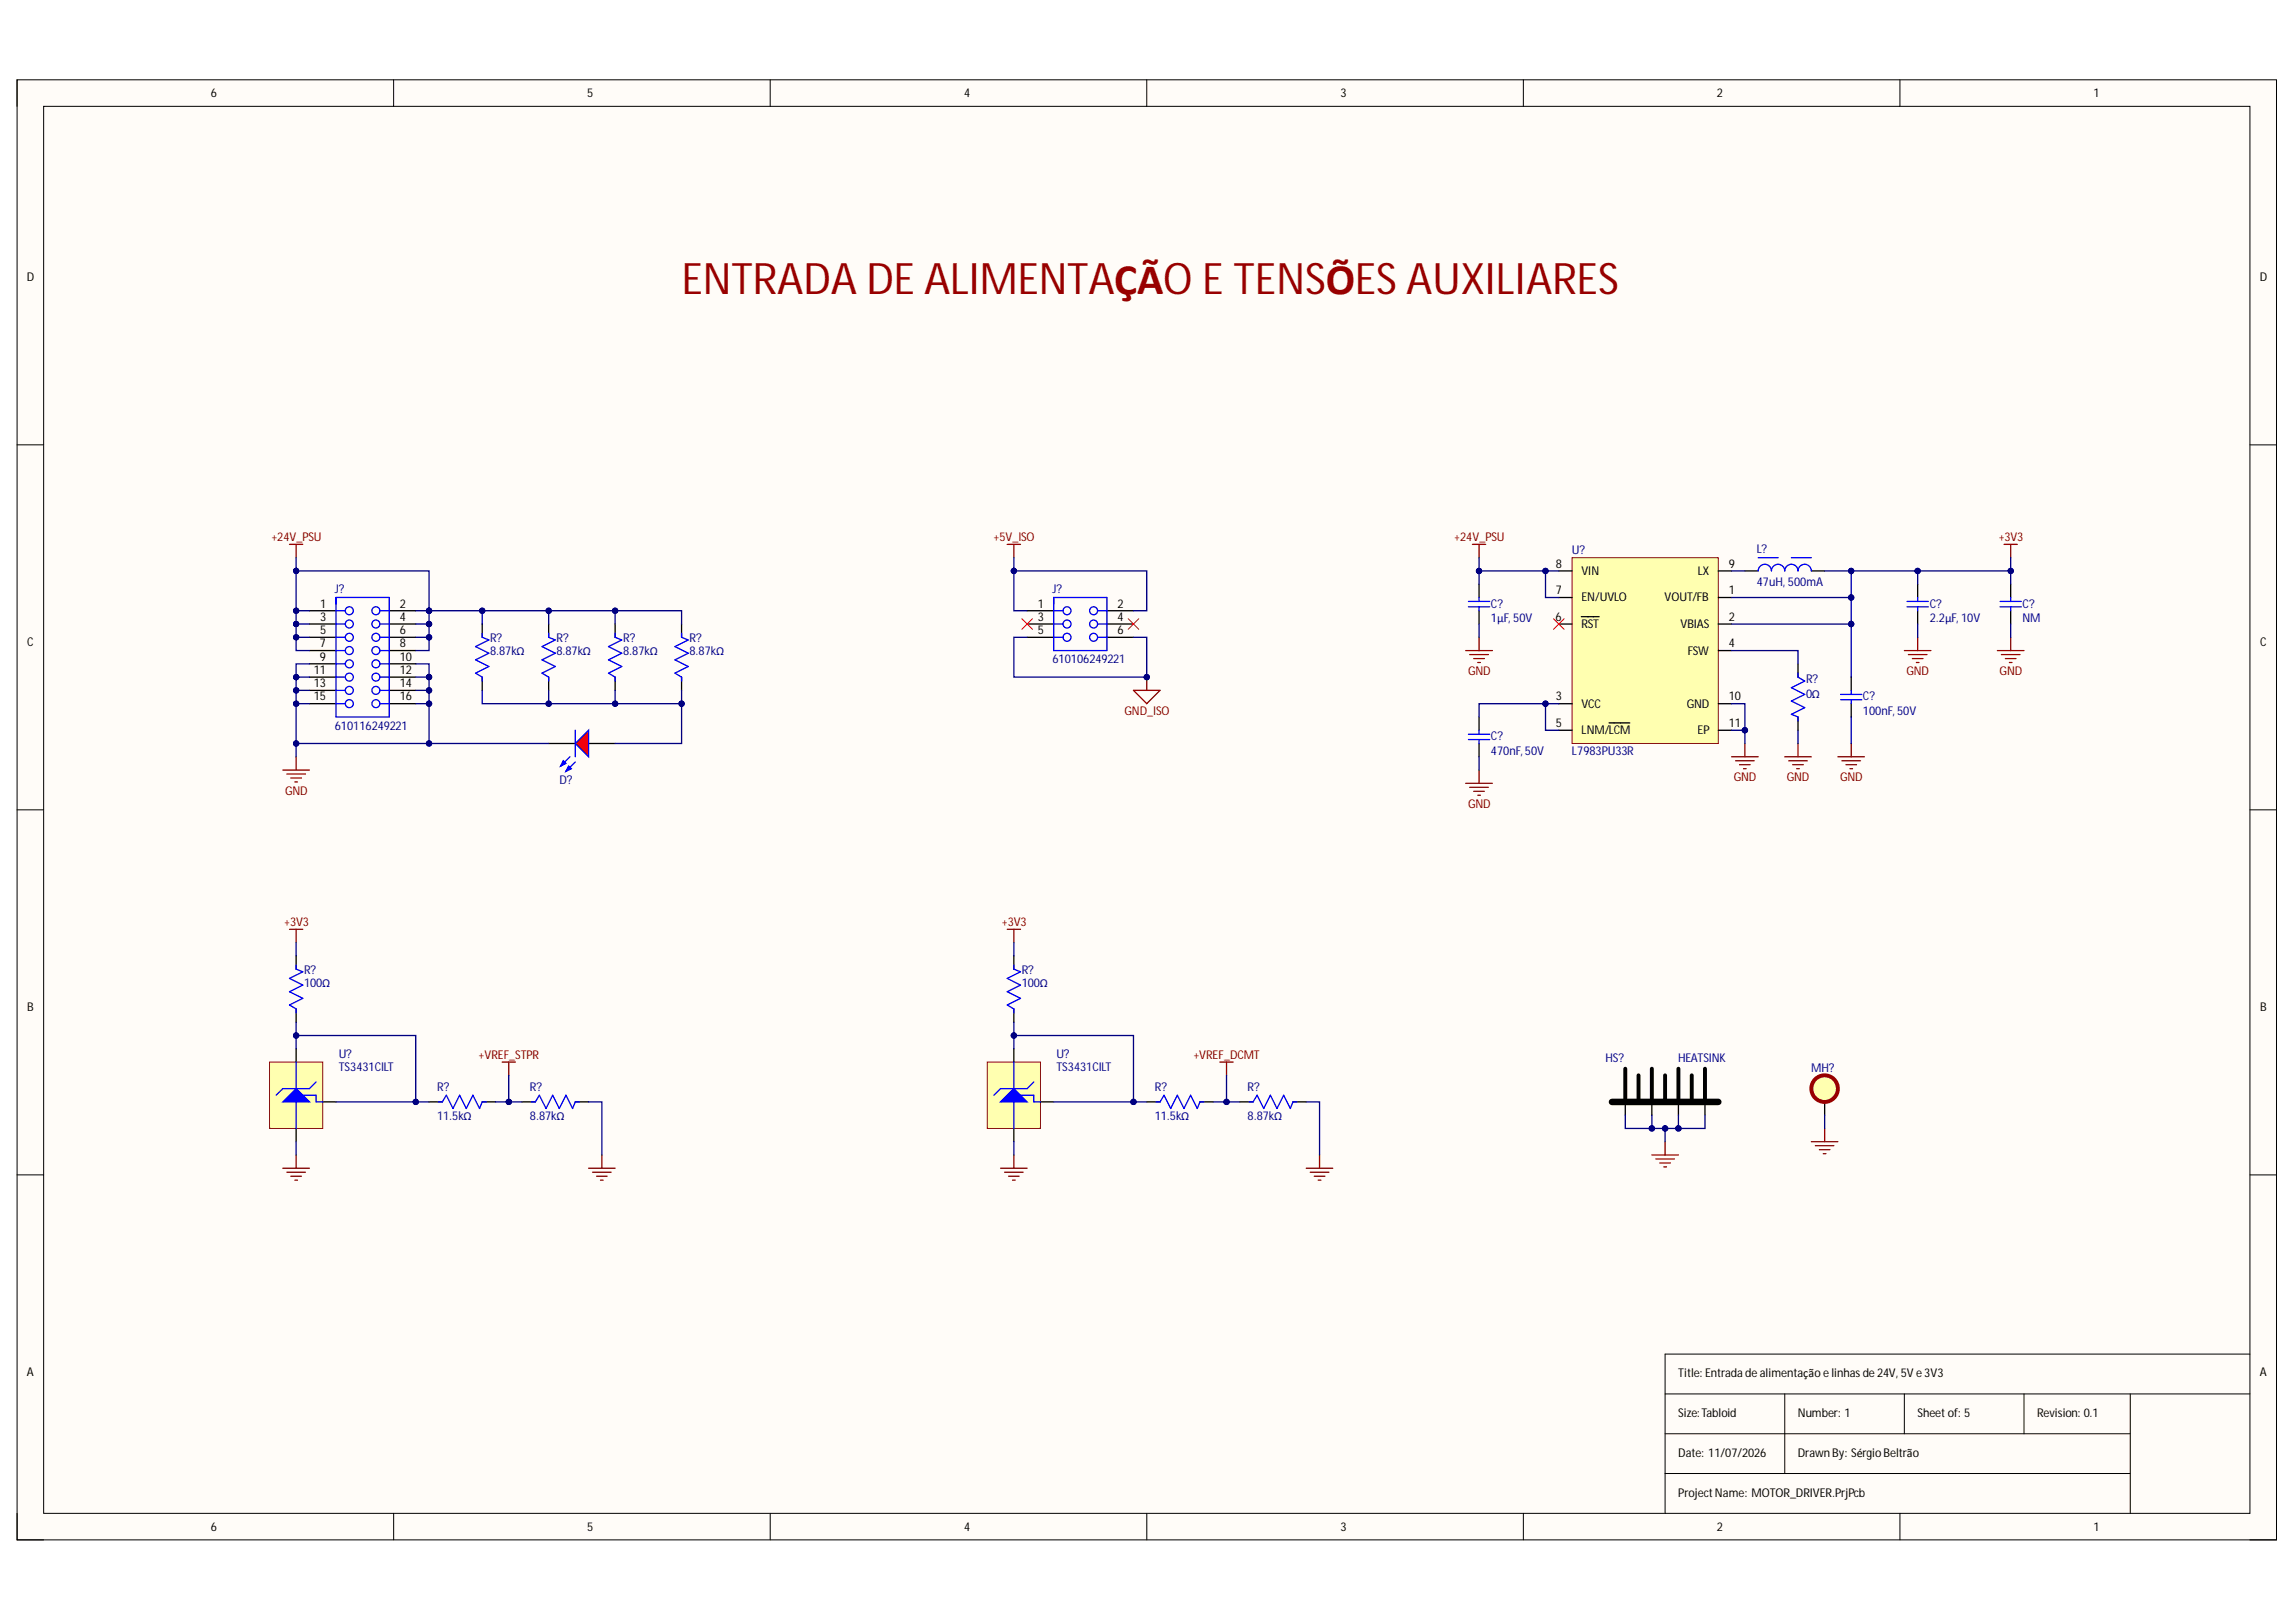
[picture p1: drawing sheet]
<svg xmlns="http://www.w3.org/2000/svg" width="297mm" height="210mm" viewBox="0 0 297 210" stroke-linecap="round" stroke-linejoin="round" font-family="sans-serif">
<defs><g id="words">
<text font-size="5.6" fill="#980000" x="88.2" y="38">ENTRADA DE ALIMENTAÇÃO E TENSÕES AUXILIARES</text>
<g font-size="1.6">
<text x="27.3" y="12.6">6</text>
<text x="76" y="12.6">5</text>
<text x="124.7" y="12.6">4</text>
<text x="173.4" y="12.6">3</text>
<text x="222.1" y="12.6">2</text>
<text x="270.8" y="12.6">1</text>
<text x="3.5" y="36.4">D</text>
<text x="292.4" y="36.4">D</text>
<text x="201.3" y="76.9">7</text>
<text x="201.3" y="73.5">8</text>
<text x="204.6" y="77.8">EN/UVLO</text>
<text x="204.6" y="74.4">VIN</text>
<text x="215.3" y="77.8">VOUT/FB</text>
<text x="219.7" y="74.4">LX</text>
<text x="223.7" y="76.9">1</text>
<text x="223.7" y="73.5">9</text>
<text x="3.5" y="83.6">C</text>
<text x="41.4" y="83.8">7</text>
<text x="41.4" y="80.3">3</text>
<text x="41.4" y="78.6">1</text>
<text x="41.4" y="82.1">5</text>
<text x="51.7" y="80.3">4</text>
<text x="51.7" y="78.6">2</text>
<text x="51.7" y="82.1">6</text>
<text x="51.7" y="83.8">8</text>
<text x="134.3" y="80.3">3</text>
<text x="134.3" y="78.6">1</text>
<text x="134.3" y="82.1">5</text>
<text x="144.6" y="80.3">4</text>
<text x="144.6" y="78.6">2</text>
<text x="144.6" y="82.1">6</text>
<text x="201.3" y="80.3">6</text>
<text x="204.6" y="81.3">RST</text>
<text x="217.4" y="81.3">VBIAS</text>
<text x="223.7" y="80.3">2</text>
<text x="223.7" y="83.8">4</text>
<text x="292.4" y="83.6">C</text>
<text x="40.6" y="87.2">11</text>
<text x="40.6" y="88.9">13</text>
<text x="41.4" y="85.5">9</text>
<text x="51.7" y="85.5">10</text>
<text x="51.7" y="87.2">12</text>
<text x="51.7" y="88.9">14</text>
<text x="218.3" y="84.7">FSW</text>
<text x="40.6" y="90.6">15</text>
<text x="51.7" y="90.6">16</text>
<text x="201.3" y="90.6">3</text>
<text x="201.3" y="94.1">5</text>
<text x="204.6" y="91.6">VCC</text>
<text x="204.6" y="95">LNM/LCM</text>
<text x="218.2" y="91.6">GND</text>
<text x="219.6" y="95">EP</text>
<text x="223.7" y="90.6">10</text>
<text x="223.7" y="94.1">11</text>
<text x="3.5" y="130.8">B</text>
<text x="292.4" y="130.8">B</text>
<text x="3.5" y="178.1">A</text>
<text x="217.1" y="178.2">Title: Entrada de alimentação e linhas de 24V, 5V e 3V3</text>
<text x="292.4" y="178.1">A</text>
<text x="217.1" y="183.4">Size:Tabloid</text>
<text x="232.6" y="183.4">Number: 1</text>
<text x="248.1" y="183.4">Sheet of: 5</text>
<text x="263.6" y="183.4">Revision: 0.1</text>
<text x="217.1" y="188.5">Date: 11/07/2026</text>
<text x="232.6" y="188.5">Drawn By: Sérgio Beltrão</text>
<text x="217.1" y="193.7">ProjectName: MOTOR_DRIVER.PrjPcb</text>
<text x="27.3" y="198.1">6</text>
<text x="76" y="198.1">5</text>
<text x="124.7" y="198.1">4</text>
<text x="173.4" y="198.1">3</text>
<text x="222.1" y="198.1">2</text>
<text x="270.8" y="198.1">1</text>
</g>
<g font-size="1.6" fill="#800000">
<text x="35.1" y="70">+24V_PSU</text>
<text x="128.5" y="70">+5V_ISO</text>
<text x="188.1" y="70">+24V_PSU</text>
<text x="258.6" y="70">+3V3</text>
<text x="189.9" y="87.4">GND</text>
<text x="246.6" y="87.4">GND</text>
<text x="258.7" y="87.4">GND</text>
<text x="145.5" y="92.5">GND_ISO</text>
<text x="224.3" y="101.1">GND</text>
<text x="231.2" y="101.1">GND</text>
<text x="238.1" y="101.1">GND</text>
<text x="36.9" y="102.8">GND</text>
<text x="189.9" y="104.6">GND</text>
<text x="36.8" y="119.8">+3V3</text>
<text x="129.6" y="119.8">+3V3</text>
<text x="61.9" y="137">+VREF_STPR</text>
<text x="154.4" y="137">+VREF_DCMT</text>
</g>
<g font-size="1.6" fill="#000080">
<text x="203.4" y="71.7">U?</text>
<text x="227.3" y="71.6">L?</text>
<text x="43.3" y="76.7">J?</text>
<text x="136.2" y="76.7">J?</text>
<text x="227.3" y="75.9">47uH, 500mA</text>
<text x="63.4" y="83.1">R?</text>
<text x="72" y="83.1">R?</text>
<text x="80.6" y="83.1">R?</text>
<text x="89.2" y="83.1">R?</text>
<text x="192.9" y="78.6">C?</text>
<text x="192.9" y="80.5">1μF, 50V</text>
<text x="249.6" y="78.6">C?</text>
<text x="249.6" y="80.5">2.2μF, 10V</text>
<text x="261.7" y="78.6">C?</text>
<text x="261.7" y="80.5">NM</text>
<text x="63.4" y="84.8">8.87kΩ</text>
<text x="72" y="84.8">8.87kΩ</text>
<text x="80.6" y="84.8">8.87kΩ</text>
<text x="89.2" y="84.8">8.87kΩ</text>
<text x="136.2" y="85.8">610106249221</text>
<text x="233.7" y="88.4">R?</text>
<text x="43.3" y="94.4">610116249221</text>
<text x="192.9" y="95.8">C?</text>
<text x="233.7" y="90.3">0Ω</text>
<text x="241" y="90.6">C?</text>
<text x="241" y="92.5">100nF,50V</text>
<text x="72.4" y="101.5">D?</text>
<text x="192.9" y="97.7">470nF,50V</text>
<text x="203.4" y="97.7">L7983PU33R</text>
<text x="39.3" y="126">R?</text>
<text x="39.3" y="127.7">100Ω</text>
<text x="132.2" y="126">R?</text>
<text x="132.2" y="127.7">100Ω</text>
<text x="43.8" y="136.9">U?</text>
<text x="136.7" y="136.9">U?</text>
<text x="207.7" y="137.4">HS?</text>
<text x="217.1" y="137.4">HEATSINK</text>
<text x="43.8" y="138.6">TS3431CILT</text>
<text x="56.6" y="141.1">R?</text>
<text x="68.6" y="141.1">R?</text>
<text x="136.7" y="138.6">TS3431CILT</text>
<text x="149.4" y="141.1">R?</text>
<text x="161.4" y="141.1">R?</text>
<text x="234.3" y="138.7">MH?</text>
<text x="56.6" y="144.9">11.5kΩ</text>
<text x="68.6" y="144.9">8.87kΩ</text>
<text x="149.4" y="144.9">11.5kΩ</text>
<text x="161.4" y="144.9">8.87kΩ</text>
</g>
</g></defs>
<path d="M2.2 10.3h292.3v189h-292.3z" fill-rule="evenodd" fill="#fffcf8"/>
<path d="M2.2 10.3h292.3v189h-292.3z" fill="none" stroke="#000" stroke-width=".13"/>
<path d="M5.6 13.8h285.5v182h-285.5z" fill-rule="evenodd" fill="#fffcf8"/>
<g fill="none" stroke="#000" stroke-width=".13">
<path d="M2.2 10.3v3.5M5.6 13.8h285.5v182h-285.5zM50.9 10.3v3.5M99.6 10.3v3.5M148.4 10.3v3.5M197.1 10.3v3.5M245.8 10.3v3.5M2.2 57.6h3.4M291.1 57.6h3.4M2.2 104.8h3.4M291.1 104.8h3.4M2.2 152h3.4"/>
<path d="M291.1 152h3.4M291.1 175.2h-75.7v20.6M2.2 195.8v3.5h3.4M50.9 195.8v3.5M99.6 195.8v3.5M148.4 195.8v3.5M197.1 195.8v3.5M215.4 180.4h75.7M215.4 185.5h60.2M215.4 190.7h60.2M230.9 180.4v10.3M245.8 195.8v3.5"/>
<path d="M246.4 180.4v5.1M261.9 180.4v5.1M275.6 180.4v15.4M291.1 199.3h3.4"/>
</g>
<path d="M62.4 80.8v1.7M62.4 87.6v1.7M71 80.8v1.7M71 87.6v1.7M79.6 80.8v1.7M79.6 87.6v1.7M88.2 80.8v1.7M88.2 87.6v1.7" fill="none" stroke="#000" stroke-width=".17"/>
<path d="M62.4 82v.5l.8 .3-1.7 .9 1.7 .8-1.7 .9 1.7 .9M63.2 86.3l-1.7 .8 .9 .5v.5M71 82v.5l.8 .3-1.7 .9 1.7 .8-1.7 .9 1.7 .9-1.7 .8 .9 .5v.5M79.6 82v.5l.8 .3-1.7 .9 1.7 .8-1.7 .9 1.7 .9-1.7 .8 .9 .5v.5M88.2 82v.5l.8 .3-1.7 .9 1.7 .8-1.7 .9 1.7 .9-1.7 .8 .9 .5v.5" fill="none" stroke="#00f" stroke-width=".17"/>
<path d="M146.6 89.3h3.5l-1.7 1.8zM148.4 87.6v1.7" fill="none" stroke="#800000" stroke-width=".17"/>
<circle cx="148.4" cy="87.6" r=".34" fill="#000080"/>
<circle cx="148.4" cy="87.6" r=".34" fill="none" stroke="#000080" stroke-width=".13"/>
<g fill="none" stroke="#000" stroke-width=".17">
<path d="M40 79h3.5M50.3 79h3.5M132.9 79h3.4M143.2 79h3.4M40 80.8h3.5M40 82.5h3.5M40 84.2h3.5M40 85.9h3.5M40 87.6h3.5M40 89.3h3.5M40 91.1h3.5M50.3 80.8h3.5"/>
<path d="M50.3 82.5h3.5M50.3 84.2h3.5M50.3 85.9h3.5M50.4 87.6h3.4M50.4 89.3h3.4M50.4 91.1h3.4M71 96.2h3.4M76.1 96.2h3.5M132.9 80.8h3.4M132.9 82.5h3.4M143.2 80.8h3.4M143.2 82.5h3.4"/>
</g>
<g fill="none" stroke="#00f" stroke-width=".17">
<path d="M43.5 79h1.2M43.5 77.3h6.8l.1 15.5h-6.9zM49.1 79h1.2M136.3 79h1.2M136.3 77.3h6.9v6.9h-6.9zM142 79h1.2M43.5 80.8h1.2M43.5 82.5h1.2M43.5 84.2h1.2M43.5 85.9h1.2M43.5 87.6h1.2M43.5 89.3h1.2"/>
<path d="M43.5 91.1h1.2M49.1 80.8h1.2M49.1 82.5h1.2M49.1 84.2h1.2M49.1 85.9h1.2M49.1 87.6h1.3M49.1 89.3h1.3M49.1 91.1h1.3M136.3 80.8h1.2M136.3 82.5h1.2M142 80.8h1.2M142 82.5h1.2"/>
<circle cx="45.2" cy="79" r=".52"/>
<circle cx="48.6" cy="79" r=".52"/>
<circle cx="138" cy="79" r=".51"/>
<circle cx="141.5" cy="79" r=".52"/>
<circle cx="45.2" cy="84.2" r=".52"/>
<circle cx="45.2" cy="80.8" r=".52"/>
<circle cx="45.2" cy="91.1" r=".52"/>
<circle cx="45.2" cy="82.5" r=".52"/>
<circle cx="45.2" cy="89.3" r=".52"/>
<circle cx="45.2" cy="87.6" r=".52"/>
<circle cx="45.2" cy="85.9" r=".52"/>
<circle cx="48.6" cy="84.2" r=".52"/>
<circle cx="48.6" cy="80.8" r=".52"/>
<circle cx="48.6" cy="82.5" r=".52"/>
<circle cx="48.6" cy="91.1" r=".51"/>
<circle cx="48.6" cy="89.3" r=".51"/>
<circle cx="48.6" cy="87.6" r=".51"/>
<circle cx="48.6" cy="85.9" r=".52"/>
<circle cx="138" cy="82.5" r=".51"/>
<circle cx="138" cy="80.8" r=".51"/>
<circle cx="141.5" cy="82.5" r=".51"/>
<circle cx="141.5" cy="80.8" r=".52"/>
</g>
<path d="M132.2 80.1l1.4 1.3M133.6 80.1l-1.4 1.3M146 80.1l1.3 1.3M147.3 80.1l-1.3 1.3" fill="none" stroke="#f00" stroke-width=".13"/>
<path d="M37.5 70.4h1.7M38.3 70.4v1.8M130.3 70.4h1.7M131.2 70.4v1.8M36.6 99.7h3.4M38.3 97.9v1.8M37.1 100.2h2.4M37.6 100.7h1.4M38.1 101.2h.4" fill="none" stroke="#800000" stroke-width=".17"/>
<path d="M74.4 96.2l1.7-1.7v3.4z" fill="#f00"/>
<path d="M73.7 97.9l-1.2 1.2M74.4 96.2l1.7-1.7v3.4zM74.4 98.6l-1.2 1.2" fill="none" stroke="#00f" stroke-width=".17"/>
<path d="M72.9 98.4l.3 .4-.7 .3z" fill="#00f"/>
<path d="M72.9 98.4l.3 .4-.7 .3z" fill="none" stroke="#00f" stroke-width=".17"/>
<path d="M73.6 99.1l.3 .4-.7 .3z" fill="#00f"/>
<path d="M73.6 99.1l.3 .4-.7 .3zM74.4 94.5v3.4" fill="none" stroke="#00f" stroke-width=".17"/>
<path d="M203.4 72.2h18.9v24h-18.9z" fill-rule="evenodd" fill="#ffffb0"/>
<path d="M203.4 72.2h18.9v24h-18.9z" fill="none" stroke="#800000" stroke-width=".13"/>
<g fill="none" stroke="#000" stroke-width=".17">
<path d="M191.3 75.6v1.7M191.3 79v1.8M201.7 77.3h1.7M201.7 73.9h1.7M204.6 79.8h2.3M222.3 77.3h1.7M222.3 73.9h1.7M225.7 73.9h1.8M234.3 73.9h1.8M260.1 75.6v1.7M260.1 79v1.8M191.3 92.8v1.7"/>
<path d="M191.3 96.2v1.7M201.7 80.8h1.7M201.7 91.1h1.7M201.7 94.5h1.7M208.2 93.6h2.6M222.3 80.8h1.7M222.3 91.1h1.7M222.3 84.2h1.7M222.3 94.5h1.7M232.6 85.9v1.7M232.6 92.8v1.7M239.5 87.6v1.7"/>
<path d="M239.5 91.1v1.7"/>
</g>
<g fill="none" stroke="#00f" stroke-width=".17">
<path d="M190 77.8h2.7M190 78.5h2.7M191.3 77.3v.5M191.3 78.5v.5M227.5 73.9a.86 .86 0 0 1 .8-.9 .86 .86 0 0 1 .9 .9 .86 .86 0 0 1 .8-.9 .86 .86 0 0 1 .9 .9 .86 .86 0 0 1 .9-.9 .86 .86 0 0 1 .8 .9 .86 .86 0 0 1 .9-.9 .86 .86 0 0 1 .8 .9M227.5 72.2h2.5M231.8 72.2h2.5M258.8 77.8h2.7M258.8 78.5h2.7M260.1 77.3v.5M260.1 78.5v.5M190 95h2.7"/>
<path d="M190 95.7h2.7M191.3 94.5v.5M191.3 95.7v.5M232.6 87.1v.5l.9 .5-1.7 .9 1.7 .9-1.7 .8 1.7 .9-1.7 .8 .8 .4v.5M238.1 89.9h2.8M238.1 90.6h2.8M239.5 89.3v.6M239.5 90.6v.5"/>
</g>
<g fill="none" stroke="#800000" stroke-width=".17">
<path d="M190.5 70.4h1.7M191.3 70.4v1.8M259.3 70.4h1.7M260.1 70.4v1.8M189.6 84.2h3.5M190.1 84.7h2.5M190.7 85.2h1.3M191.2 85.7h.3M191.3 82.5v1.7M191.3 99.7v1.7M224 97.9h3.5M224.5 98.5h2.4"/>
<path d="M225.1 99h1.3M225.6 99.5h.3M225.7 96.2v1.7M230.9 97.9h3.4M231.4 98.5h2.4M231.9 99h1.4M232.4 99.5h.4M232.6 96.2v1.7M237.8 97.9h3.4M238.3 98.5h2.4M238.8 99h1.4M239.3 99.5h.4"/>
<path d="M239.5 96.2v1.7M258.4 84.2h3.5M258.9 84.7h2.4M259.4 85.2h1.4M260 85.7h.3M260.1 82.5v1.7M189.6 101.4h3.5M190.1 101.9h2.5M190.7 102.4h1.3M191.2 102.9h.3"/>
</g>
<path d="M201 80.1l1.4 1.3M202.4 80.1l-1.4 1.3" fill="none" stroke="#f00" stroke-width=".13"/>
<path d="M34.9 137.4h6.9v8.6h-6.9z" fill-rule="evenodd" fill="#ffffb0"/>
<path d="M34.9 137.4h6.9v8.6h-6.9z" fill="none" stroke="#800000" stroke-width=".13"/>
<path d="M38.3 135.7v1.7M38.3 146v1.7M41.8 142.6h1.7" fill="none" stroke="#000" stroke-width=".17"/>
<path d="M36.6 142.6l1.7-1.7 1.7 1.7z" fill="#00f"/>
<path d="M38.3 124.9v.5l.9 .4-1.7 .8 1.7 .9-1.7 .8 1.7 .9-1.7 .9 .8 .5v.5M38.3 137.4v8.6M36.6 142.6l1.7-1.7 1.7 1.7zM39.2 141.7h1.7v.9h.9M40.9 140l-.9 .9h-3.4l-.9 .8M56.7 142.6h.5l.5-.9 .9 1.8 .9-1.8 .8 1.8 .9-1.8 .8 1.8 .4-.9h.5M68.7 142.6h.6l.5-.9 .8 1.8 .9-1.8 .9 1.8 .8-1.8 .9 1.8 .3-.9h.5" fill="none" stroke="#00f" stroke-width=".17"/>
<path d="M38.3 123.7v1.7M38.3 130.6v1.7M55.5 142.6h1.7M62.4 142.6h1.7M67.5 142.6h1.8M74.4 142.6h1.7" fill="none" stroke="#000" stroke-width=".17"/>
<g fill="none" stroke="#800000" stroke-width=".17">
<path d="M37.5 120.3h1.7M38.3 120.3v1.7M65 137.4h1.7M65.8 137.4v1.8M36.6 151.2h3.4M37.1 151.7h2.4M37.6 152.2h1.4M38.1 152.7h.4M38.3 149.5v1.7M76.1 151.2h3.5M76.7 151.7h2.4M77.2 152.2h1.3"/>
<path d="M77.7 152.7h.3M77.9 149.5v1.7"/>
</g>
<path d="M127.7 137.4h6.9v8.6h-6.9z" fill-rule="evenodd" fill="#ffffb0"/>
<path d="M127.7 137.4h6.9v8.6h-6.9z" fill="none" stroke="#800000" stroke-width=".13"/>
<path d="M131.2 135.7v1.7M131.2 146v1.7M134.6 142.6h1.7" fill="none" stroke="#000" stroke-width=".17"/>
<path d="M129.4 142.6l1.8-1.7 1.7 1.7z" fill="#00f"/>
<path d="M246.7 77.8h2.8M246.7 78.5h2.8M248.1 77.3v.5M248.1 78.5v.5M131.2 124.9v.5l.8 .4-1.7 .8 1.7 .9-1.7 .8 1.7 .9-1.7 .9 .9 .5v.5M131.2 137.4v8.6M129.4 142.6l1.8-1.7 1.7 1.7zM132 141.7h1.7v.9h.9M133.7 140l-.8 .9h-3.5l-.8 .8M149.6 142.6h.5l.5-.9 .9 1.8 .8-1.8 .9 1.8 .8-1.8 .9 1.8 .3-.9h.6M161.6 142.6h.5l.5-.9 .9 1.8 .9-1.8 .8 1.8 .9-1.8 .8 1.8 .4-.9h.5" fill="none" stroke="#00f" stroke-width=".17"/>
<path d="M248.1 75.6v1.7M248.1 79v1.8M131.2 123.7v1.7M131.2 130.6v1.7M148.4 142.6h1.7M155.2 142.6h1.8M160.4 142.6h1.7M167.3 142.6h1.7M210.3 142.6v1.7M213.7 142.6v1.7M217.1 142.6v1.7M220.6 142.6v1.7" fill="none" stroke="#000" stroke-width=".17"/>
<g fill="none" stroke="#800000" stroke-width=".17">
<path d="M246.4 84.2h3.4M246.9 84.7h2.4M247.4 85.2h1.4M247.9 85.7h.4M248.1 82.5v1.7M130.3 120.3h1.7M131.2 120.3v1.7M157.8 137.4h1.7M158.7 137.4v1.8M129.4 151.2h3.5M130 151.7h2.4M130.5 152.2h1.4"/>
<path d="M131 152.7h.3M131.2 149.5v1.7M169 151.2h3.4M169.5 151.7h2.4M170 152.2h1.4M170.5 152.7h.4M170.7 149.5v1.7M213.7 149.5h3.4M214.2 150h2.4M214.7 150.5h1.4M215.2 151h.4M215.4 147.7v1.8"/>
</g>
<path d="M210.3 138.3v4.3M212 139.2v3.4M213.7 138.3v4.3M215.4 139.2v3.4M217.1 138.3v4.3M218.9 139.2v3.4M220.6 138.3v4.3" fill="none" stroke="#000" stroke-width=".51"/>
<path d="M208.5 142.6h13.8" fill="none" stroke="#000" stroke-width=".85"/>
<path d="M79.6 79v1.8" fill="none" stroke="#000080" stroke-width=".17"/>
<circle cx="79.6" cy="79" r=".34" fill="#000080"/>
<circle cx="79.6" cy="79" r=".34" fill="none" stroke="#000080" stroke-width=".13"/>
<path d="M71 79v1.8" fill="none" stroke="#000080" stroke-width=".17"/>
<circle cx="71" cy="79" r=".34" fill="#000080"/>
<circle cx="71" cy="79" r=".34" fill="none" stroke="#000080" stroke-width=".13"/>
<path d="M62.4 79v1.8" fill="none" stroke="#000080" stroke-width=".17"/>
<circle cx="62.4" cy="79" r=".34" fill="#000080"/>
<circle cx="62.4" cy="79" r=".34" fill="none" stroke="#000080" stroke-width=".13"/>
<path d="M71 89.3v1.8" fill="none" stroke="#000080" stroke-width=".17"/>
<circle cx="71" cy="91.1" r=".34" fill="#000080"/>
<circle cx="71" cy="91.1" r=".34" fill="none" stroke="#000080" stroke-width=".13"/>
<path d="M79.6 89.3v1.8" fill="none" stroke="#000080" stroke-width=".17"/>
<circle cx="79.6" cy="91.1" r=".34" fill="#000080"/>
<circle cx="79.6" cy="91.1" r=".34" fill="none" stroke="#000080" stroke-width=".13"/>
<path d="M40 85.9h-1.7v1.7h1.7" fill="none" stroke="#000080" stroke-width=".17"/>
<circle cx="38.3" cy="87.6" r=".34" fill="#000080"/>
<circle cx="38.3" cy="87.6" r=".34" fill="none" stroke="#000080" stroke-width=".13"/>
<path d="M38.3 87.6v3.5h1.7" fill="none" stroke="#000080" stroke-width=".17"/>
<circle cx="38.3" cy="87.6" r=".34" fill="#000080"/>
<circle cx="38.3" cy="87.6" r=".34" fill="none" stroke="#000080" stroke-width=".13"/>
<circle cx="38.3" cy="89.3" r=".34" fill="#000080"/>
<circle cx="38.3" cy="89.3" r=".34" fill="none" stroke="#000080" stroke-width=".13"/>
<circle cx="38.3" cy="91.1" r=".34" fill="#000080"/>
<circle cx="38.3" cy="91.1" r=".34" fill="none" stroke="#000080" stroke-width=".13"/>
<path d="M38.3 89.3h1.7" fill="none" stroke="#000080" stroke-width=".17"/>
<circle cx="38.3" cy="89.3" r=".34" fill="#000080"/>
<circle cx="38.3" cy="89.3" r=".34" fill="none" stroke="#000080" stroke-width=".13"/>
<path d="M53.8 85.9h1.7v5.2h-1.7" fill="none" stroke="#000080" stroke-width=".17"/>
<circle cx="55.5" cy="87.6" r=".34" fill="#000080"/>
<circle cx="55.5" cy="87.6" r=".34" fill="none" stroke="#000080" stroke-width=".13"/>
<circle cx="55.5" cy="89.3" r=".34" fill="#000080"/>
<circle cx="55.5" cy="89.3" r=".34" fill="none" stroke="#000080" stroke-width=".13"/>
<circle cx="55.5" cy="91.1" r=".34" fill="#000080"/>
<circle cx="55.5" cy="91.1" r=".34" fill="none" stroke="#000080" stroke-width=".13"/>
<path d="M53.8 89.3h1.7" fill="none" stroke="#000080" stroke-width=".17"/>
<circle cx="55.5" cy="89.3" r=".34" fill="#000080"/>
<circle cx="55.5" cy="89.3" r=".34" fill="none" stroke="#000080" stroke-width=".13"/>
<path d="M53.8 87.6h1.7" fill="none" stroke="#000080" stroke-width=".17"/>
<circle cx="55.5" cy="87.6" r=".34" fill="#000080"/>
<circle cx="55.5" cy="87.6" r=".34" fill="none" stroke="#000080" stroke-width=".13"/>
<path d="M38.3 91.1v5.1h17.2v-5.1" fill="none" stroke="#000080" stroke-width=".17"/>
<circle cx="38.3" cy="91.1" r=".34" fill="#000080"/>
<circle cx="38.3" cy="91.1" r=".34" fill="none" stroke="#000080" stroke-width=".13"/>
<circle cx="38.3" cy="96.2" r=".34" fill="#000080"/>
<circle cx="38.3" cy="96.2" r=".34" fill="none" stroke="#000080" stroke-width=".13"/>
<circle cx="55.5" cy="96.2" r=".34" fill="#000080"/>
<circle cx="55.5" cy="96.2" r=".34" fill="none" stroke="#000080" stroke-width=".13"/>
<circle cx="55.5" cy="91.1" r=".34" fill="#000080"/>
<circle cx="55.5" cy="91.1" r=".34" fill="none" stroke="#000080" stroke-width=".13"/>
<path d="M55.5 82.5v1.7h-1.7" fill="none" stroke="#000080" stroke-width=".17"/>
<circle cx="55.5" cy="82.5" r=".34" fill="#000080"/>
<circle cx="55.5" cy="82.5" r=".34" fill="none" stroke="#000080" stroke-width=".13"/>
<path d="M40 79h-1.7v5.2h1.7" fill="none" stroke="#000080" stroke-width=".17"/>
<circle cx="38.3" cy="82.5" r=".34" fill="#000080"/>
<circle cx="38.3" cy="82.5" r=".34" fill="none" stroke="#000080" stroke-width=".13"/>
<circle cx="38.3" cy="80.8" r=".34" fill="#000080"/>
<circle cx="38.3" cy="80.8" r=".34" fill="none" stroke="#000080" stroke-width=".13"/>
<circle cx="38.3" cy="79" r=".34" fill="#000080"/>
<circle cx="38.3" cy="79" r=".34" fill="none" stroke="#000080" stroke-width=".13"/>
<path d="M38.3 80.8h1.7" fill="none" stroke="#000080" stroke-width=".17"/>
<circle cx="38.3" cy="80.8" r=".34" fill="#000080"/>
<circle cx="38.3" cy="80.8" r=".34" fill="none" stroke="#000080" stroke-width=".13"/>
<path d="M38.3 82.5h1.7" fill="none" stroke="#000080" stroke-width=".17"/>
<circle cx="38.3" cy="82.5" r=".34" fill="#000080"/>
<circle cx="38.3" cy="82.5" r=".34" fill="none" stroke="#000080" stroke-width=".13"/>
<path d="M55.5 80.8v1.7h-1.7" fill="none" stroke="#000080" stroke-width=".17"/>
<circle cx="55.5" cy="82.5" r=".34" fill="#000080"/>
<circle cx="55.5" cy="82.5" r=".34" fill="none" stroke="#000080" stroke-width=".13"/>
<circle cx="55.5" cy="80.8" r=".34" fill="#000080"/>
<circle cx="55.5" cy="80.8" r=".34" fill="none" stroke="#000080" stroke-width=".13"/>
<path d="M53.8 79h1.7v1.8h-1.7" fill="none" stroke="#000080" stroke-width=".17"/>
<circle cx="55.5" cy="80.8" r=".34" fill="#000080"/>
<circle cx="55.5" cy="80.8" r=".34" fill="none" stroke="#000080" stroke-width=".13"/>
<circle cx="55.5" cy="79" r=".34" fill="#000080"/>
<circle cx="55.5" cy="79" r=".34" fill="none" stroke="#000080" stroke-width=".13"/>
<path d="M38.3 79v-5.1h17.2v5.1" fill="none" stroke="#000080" stroke-width=".17"/>
<circle cx="55.5" cy="79" r=".34" fill="#000080"/>
<circle cx="55.5" cy="79" r=".34" fill="none" stroke="#000080" stroke-width=".13"/>
<circle cx="38.3" cy="73.9" r=".34" fill="#000080"/>
<circle cx="38.3" cy="73.9" r=".34" fill="none" stroke="#000080" stroke-width=".13"/>
<circle cx="38.3" cy="79" r=".34" fill="#000080"/>
<circle cx="38.3" cy="79" r=".34" fill="none" stroke="#000080" stroke-width=".13"/>
<path d="M132.9 82.5h-1.7v5.1h17.2v-5.1h-1.8" fill="none" stroke="#000080" stroke-width=".17"/>
<circle cx="148.4" cy="87.6" r=".34" fill="#000080"/>
<circle cx="148.4" cy="87.6" r=".34" fill="none" stroke="#000080" stroke-width=".13"/>
<path d="M132.9 79h-1.7v-5.1h17.2v5.1h-1.8" fill="none" stroke="#000080" stroke-width=".17"/>
<circle cx="131.2" cy="73.9" r=".34" fill="#000080"/>
<circle cx="131.2" cy="73.9" r=".34" fill="none" stroke="#000080" stroke-width=".13"/>
<path d="M131.2 72.2v1.7" fill="none" stroke="#000080" stroke-width=".17"/>
<circle cx="131.2" cy="73.9" r=".34" fill="#000080"/>
<circle cx="131.2" cy="73.9" r=".34" fill="none" stroke="#000080" stroke-width=".13"/>
<path d="M38.3 96.2v1.7" fill="none" stroke="#000080" stroke-width=".17"/>
<circle cx="38.3" cy="96.2" r=".34" fill="#000080"/>
<circle cx="38.3" cy="96.2" r=".34" fill="none" stroke="#000080" stroke-width=".13"/>
<path d="M38.3 72.2v1.7" fill="none" stroke="#000080" stroke-width=".17"/>
<circle cx="38.3" cy="73.9" r=".34" fill="#000080"/>
<circle cx="38.3" cy="73.9" r=".34" fill="none" stroke="#000080" stroke-width=".13"/>
<path d="M62.4 89.3v1.8h25.8v-1.8" fill="none" stroke="#000080" stroke-width=".17"/>
<circle cx="71" cy="91.1" r=".34" fill="#000080"/>
<circle cx="71" cy="91.1" r=".34" fill="none" stroke="#000080" stroke-width=".13"/>
<circle cx="79.6" cy="91.1" r=".34" fill="#000080"/>
<circle cx="79.6" cy="91.1" r=".34" fill="none" stroke="#000080" stroke-width=".13"/>
<circle cx="88.2" cy="91.1" r=".34" fill="#000080"/>
<circle cx="88.2" cy="91.1" r=".34" fill="none" stroke="#000080" stroke-width=".13"/>
<path d="M201.7 73.9h-1.8v3.4h1.8" fill="none" stroke="#000080" stroke-width=".17"/>
<circle cx="199.9" cy="73.9" r=".34" fill="#000080"/>
<circle cx="199.9" cy="73.9" r=".34" fill="none" stroke="#000080" stroke-width=".13"/>
<path d="M224 73.9h1.7M239.5 77.3v3.5h-15.5M191.3 80.8v1.7M191.3 97.9v1.8" fill="none" stroke="#000080" stroke-width=".17"/>
<circle cx="239.5" cy="80.8" r=".35" fill="#000080"/>
<circle cx="239.5" cy="80.8" r=".35" fill="none" stroke="#000080" stroke-width=".13"/>
<circle cx="239.5" cy="77.3" r=".35" fill="#000080"/>
<circle cx="239.5" cy="77.3" r=".35" fill="none" stroke="#000080" stroke-width=".13"/>
<path d="M191.3 73.9v1.7M239.5 92.8v3.4" fill="none" stroke="#000080" stroke-width=".17"/>
<circle cx="191.3" cy="73.9" r=".34" fill="#000080"/>
<circle cx="191.3" cy="73.9" r=".34" fill="none" stroke="#000080" stroke-width=".13"/>
<path d="M191.3 72.2v1.7h8.6" fill="none" stroke="#000080" stroke-width=".17"/>
<circle cx="191.3" cy="73.9" r=".34" fill="#000080"/>
<circle cx="191.3" cy="73.9" r=".34" fill="none" stroke="#000080" stroke-width=".13"/>
<circle cx="199.9" cy="73.9" r=".34" fill="#000080"/>
<circle cx="199.9" cy="73.9" r=".34" fill="none" stroke="#000080" stroke-width=".13"/>
<path d="M201.7 91.1h-10.4v1.7" fill="none" stroke="#000080" stroke-width=".17"/>
<circle cx="199.9" cy="91.1" r=".34" fill="#000080"/>
<circle cx="199.9" cy="91.1" r=".34" fill="none" stroke="#000080" stroke-width=".13"/>
<path d="M199.9 91.1v3.4h1.8" fill="none" stroke="#000080" stroke-width=".17"/>
<circle cx="199.9" cy="91.1" r=".34" fill="#000080"/>
<circle cx="199.9" cy="91.1" r=".34" fill="none" stroke="#000080" stroke-width=".13"/>
<path d="M248.1 73.9v1.7" fill="none" stroke="#000080" stroke-width=".17"/>
<circle cx="248.1" cy="73.9" r=".34" fill="#000080"/>
<circle cx="248.1" cy="73.9" r=".34" fill="none" stroke="#000080" stroke-width=".13"/>
<path d="M224 84.2h8.6v1.7M232.6 94.5v1.7M239.5 80.8v6.8" fill="none" stroke="#000080" stroke-width=".17"/>
<circle cx="239.5" cy="80.8" r=".35" fill="#000080"/>
<circle cx="239.5" cy="80.8" r=".35" fill="none" stroke="#000080" stroke-width=".13"/>
<path d="M224 94.5h1.7v1.7M260.1 80.8v1.7" fill="none" stroke="#000080" stroke-width=".17"/>
<circle cx="225.7" cy="94.5" r=".35" fill="#000080"/>
<circle cx="225.7" cy="94.5" r=".35" fill="none" stroke="#000080" stroke-width=".13"/>
<path d="M224 91.1h1.7v3.4" fill="none" stroke="#000080" stroke-width=".17"/>
<circle cx="225.7" cy="94.5" r=".35" fill="#000080"/>
<circle cx="225.7" cy="94.5" r=".35" fill="none" stroke="#000080" stroke-width=".13"/>
<path d="M55.5 79h32.7v1.8" fill="none" stroke="#000080" stroke-width=".17"/>
<circle cx="55.5" cy="79" r=".34" fill="#000080"/>
<circle cx="55.5" cy="79" r=".34" fill="none" stroke="#000080" stroke-width=".13"/>
<circle cx="62.4" cy="79" r=".34" fill="#000080"/>
<circle cx="62.4" cy="79" r=".34" fill="none" stroke="#000080" stroke-width=".13"/>
<circle cx="71" cy="79" r=".34" fill="#000080"/>
<circle cx="71" cy="79" r=".34" fill="none" stroke="#000080" stroke-width=".13"/>
<circle cx="79.6" cy="79" r=".34" fill="#000080"/>
<circle cx="79.6" cy="79" r=".34" fill="none" stroke="#000080" stroke-width=".13"/>
<path d="M55.5 96.2h15.5" fill="none" stroke="#000080" stroke-width=".17"/>
<circle cx="55.5" cy="96.2" r=".34" fill="#000080"/>
<circle cx="55.5" cy="96.2" r=".34" fill="none" stroke="#000080" stroke-width=".13"/>
<path d="M88.2 91.1v5.1h-8.6" fill="none" stroke="#000080" stroke-width=".17"/>
<circle cx="88.2" cy="91.1" r=".34" fill="#000080"/>
<circle cx="88.2" cy="91.1" r=".34" fill="none" stroke="#000080" stroke-width=".13"/>
<path d="M239.5 73.9v3.4h-15.5" fill="none" stroke="#000080" stroke-width=".17"/>
<circle cx="239.5" cy="73.9" r=".34" fill="#000080"/>
<circle cx="239.5" cy="73.9" r=".34" fill="none" stroke="#000080" stroke-width=".13"/>
<circle cx="239.5" cy="77.3" r=".35" fill="#000080"/>
<circle cx="239.5" cy="77.3" r=".35" fill="none" stroke="#000080" stroke-width=".13"/>
<path d="M38.3 132.3v3.4" fill="none" stroke="#000080" stroke-width=".17"/>
<circle cx="38.3" cy="134" r=".34" fill="#000080"/>
<circle cx="38.3" cy="134" r=".34" fill="none" stroke="#000080" stroke-width=".13"/>
<path d="M38.3 134h15.5v8.6h-10.3M38.3 122v1.7M38.3 147.7v1.8" fill="none" stroke="#000080" stroke-width=".17"/>
<circle cx="38.3" cy="134" r=".34" fill="#000080"/>
<circle cx="38.3" cy="134" r=".34" fill="none" stroke="#000080" stroke-width=".13"/>
<circle cx="53.8" cy="142.6" r=".34" fill="#000080"/>
<circle cx="53.8" cy="142.6" r=".34" fill="none" stroke="#000080" stroke-width=".13"/>
<path d="M53.8 142.6h1.7" fill="none" stroke="#000080" stroke-width=".17"/>
<circle cx="53.8" cy="142.6" r=".34" fill="#000080"/>
<circle cx="53.8" cy="142.6" r=".34" fill="none" stroke="#000080" stroke-width=".13"/>
<path d="M64.1 142.6h3.4M76.1 142.6h1.8v6.9" fill="none" stroke="#000080" stroke-width=".17"/>
<circle cx="65.8" cy="142.6" r=".34" fill="#000080"/>
<circle cx="65.8" cy="142.6" r=".34" fill="none" stroke="#000080" stroke-width=".13"/>
<path d="M65.8 139.2v3.4" fill="none" stroke="#000080" stroke-width=".17"/>
<circle cx="65.8" cy="142.6" r=".34" fill="#000080"/>
<circle cx="65.8" cy="142.6" r=".34" fill="none" stroke="#000080" stroke-width=".13"/>
<path d="M131.2 132.3v3.4" fill="none" stroke="#000080" stroke-width=".17"/>
<circle cx="131.2" cy="134" r=".34" fill="#000080"/>
<circle cx="131.2" cy="134" r=".34" fill="none" stroke="#000080" stroke-width=".13"/>
<path d="M131.2 134h15.4v8.6h-10.3M131.2 122v1.7M131.2 147.7v1.8" fill="none" stroke="#000080" stroke-width=".17"/>
<circle cx="131.2" cy="134" r=".34" fill="#000080"/>
<circle cx="131.2" cy="134" r=".34" fill="none" stroke="#000080" stroke-width=".13"/>
<circle cx="146.6" cy="142.6" r=".34" fill="#000080"/>
<circle cx="146.6" cy="142.6" r=".34" fill="none" stroke="#000080" stroke-width=".13"/>
<path d="M146.6 142.6h1.8" fill="none" stroke="#000080" stroke-width=".17"/>
<circle cx="146.6" cy="142.6" r=".34" fill="#000080"/>
<circle cx="146.6" cy="142.6" r=".34" fill="none" stroke="#000080" stroke-width=".13"/>
<path d="M157 142.6h3.4M169 142.6h1.7v6.9" fill="none" stroke="#000080" stroke-width=".17"/>
<circle cx="158.7" cy="142.6" r=".34" fill="#000080"/>
<circle cx="158.7" cy="142.6" r=".34" fill="none" stroke="#000080" stroke-width=".13"/>
<path d="M158.7 139.2v3.4" fill="none" stroke="#000080" stroke-width=".17"/>
<circle cx="158.7" cy="142.6" r=".34" fill="#000080"/>
<circle cx="158.7" cy="142.6" r=".34" fill="none" stroke="#000080" stroke-width=".13"/>
<path d="M210.3 144.3v1.7h10.3v-1.7" fill="none" stroke="#000080" stroke-width=".17"/>
<circle cx="213.7" cy="146" r=".35" fill="#000080"/>
<circle cx="213.7" cy="146" r=".35" fill="none" stroke="#000080" stroke-width=".13"/>
<circle cx="215.4" cy="146" r=".34" fill="#000080"/>
<circle cx="215.4" cy="146" r=".34" fill="none" stroke="#000080" stroke-width=".13"/>
<circle cx="217.1" cy="146" r=".35" fill="#000080"/>
<circle cx="217.1" cy="146" r=".35" fill="none" stroke="#000080" stroke-width=".13"/>
<path d="M215.4 146v1.7" fill="none" stroke="#000080" stroke-width=".17"/>
<circle cx="215.4" cy="146" r=".34" fill="#000080"/>
<circle cx="215.4" cy="146" r=".34" fill="none" stroke="#000080" stroke-width=".13"/>
<path d="M260.1 73.9v1.7" fill="none" stroke="#000080" stroke-width=".17"/>
<circle cx="260.1" cy="73.9" r=".34" fill="#000080"/>
<circle cx="260.1" cy="73.9" r=".34" fill="none" stroke="#000080" stroke-width=".13"/>
<path d="M260.1 72.2v1.7h-24" fill="none" stroke="#000080" stroke-width=".17"/>
<circle cx="239.5" cy="73.9" r=".34" fill="#000080"/>
<circle cx="239.5" cy="73.9" r=".34" fill="none" stroke="#000080" stroke-width=".13"/>
<circle cx="248.1" cy="73.9" r=".34" fill="#000080"/>
<circle cx="248.1" cy="73.9" r=".34" fill="none" stroke="#000080" stroke-width=".13"/>
<circle cx="260.1" cy="73.9" r=".34" fill="#000080"/>
<circle cx="260.1" cy="73.9" r=".34" fill="none" stroke="#000080" stroke-width=".13"/>
<path d="M248.1 80.8v1.7M213.7 144.3v1.7" fill="none" stroke="#000080" stroke-width=".17"/>
<circle cx="213.7" cy="146" r=".35" fill="#000080"/>
<circle cx="213.7" cy="146" r=".35" fill="none" stroke="#000080" stroke-width=".13"/>
<path d="M217.1 144.3v1.7" fill="none" stroke="#000080" stroke-width=".17"/>
<circle cx="217.1" cy="146" r=".35" fill="#000080"/>
<circle cx="217.1" cy="146" r=".35" fill="none" stroke="#000080" stroke-width=".13"/>
<path d="M234.3 147.7h3.5M234.9 148.3h2.4M235.4 148.8h1.3M235.9 149.3h.3M236.1 146v1.7" fill="none" stroke="#800000" stroke-width=".17"/>
<path d="M236.1 142.6v1.7" fill="none" stroke="#000" stroke-width=".17"/>
<circle cx="236.1" cy="140.9" r="1.72" fill="#ffffb0"/>
<circle cx="236.1" cy="140.9" r="1.72" fill="none" stroke="#980000" stroke-width=".51"/>
<path d="M236.1 144.3v1.7" fill="none" stroke="#000080" stroke-width=".17"/>
<use href="#words"/>
</svg>
